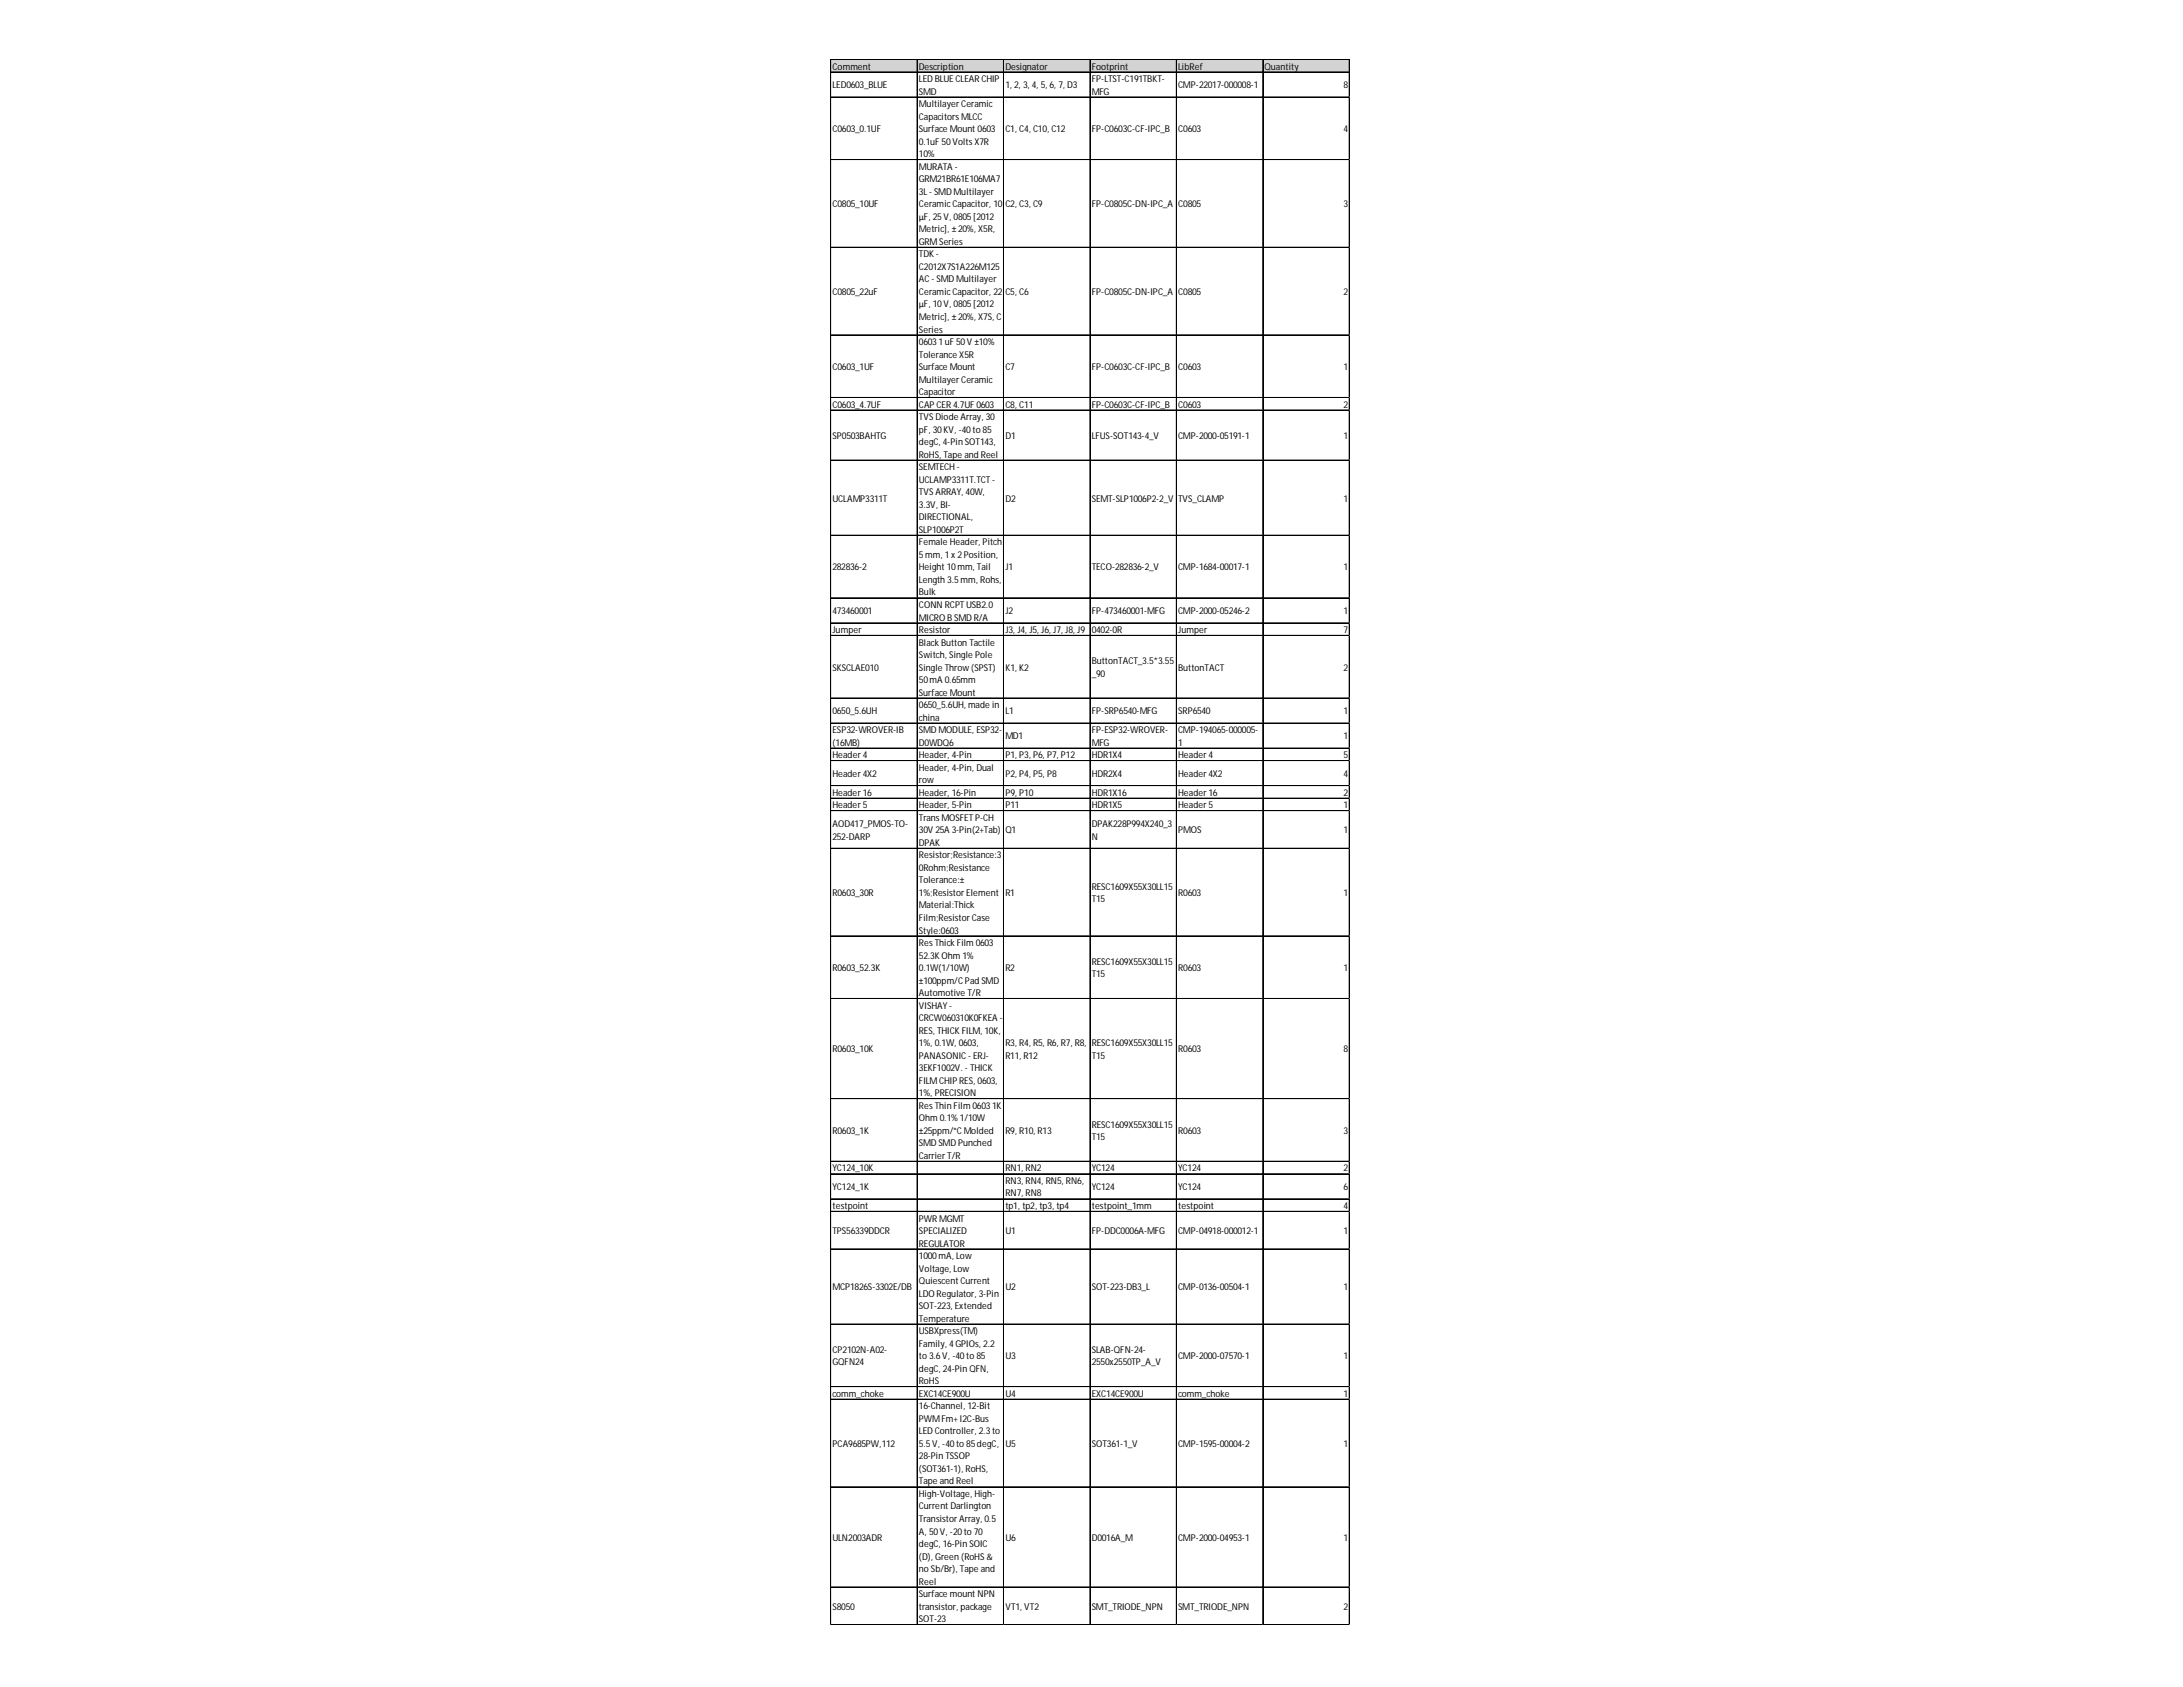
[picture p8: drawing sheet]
<svg xmlns="http://www.w3.org/2000/svg" width="279mm" height="216mm" viewBox="0 0 279 216" stroke-linecap="round" stroke-linejoin="round" font-family="sans-serif">
<defs><g id="words">
<g font-size="1.2">
<text x="106.6" y="8.9">Comment</text>
<text x="106.6" y="11.3">LED0603_BLUE</text>
<text x="117.6" y="8.9">Description</text>
<text x="117.6" y="10.5">LED BLUE CLEAR CHIP</text>
<text x="128.7" y="8.9">Designator</text>
<text x="128.7" y="11.3">1, 2, 3, 4, 5, 6, 7, D3</text>
<text x="139.7" y="8.9">Footprint</text>
<text x="139.7" y="10.5">FP-LTST-C191TBKT-</text>
<text x="150.8" y="8.9">LibRef</text>
<text x="150.8" y="11.3">CMP-22017-000008-1</text>
<text x="161.9" y="8.9">Quantity</text>
<text x="172" y="11.3">8</text>
<text x="106.6" y="16.9">C0603_0.1UF</text>
<text x="117.6" y="12.1">SMD</text>
<text x="117.6" y="13.7">Multilayer Ceramic</text>
<text x="117.6" y="15.3">Capacitors MLCC</text>
<text x="117.6" y="16.9">Surface Mount 0603</text>
<text x="128.7" y="16.9">C1, C4, C10, C12</text>
<text x="139.7" y="12.1">MFG</text>
<text x="139.7" y="16.9">FP-C0603C-CF-IPC_B</text>
<text x="150.8" y="16.9">C0603</text>
<text x="172" y="16.9">4</text>
<text x="117.6" y="18.5">0.1uF 50Volts X7R</text>
<text x="117.6" y="20.1">10%</text>
<text x="117.6" y="21.7">MURATA -</text>
<text x="117.6" y="23.3">GRM21BR61E106MA7</text>
<text x="106.6" y="26.5">C0805_10UF</text>
<text x="117.6" y="24.9">3L - SMD Multilayer</text>
<text x="117.6" y="26.5">Ceramic Capacitor, 10</text>
<text x="117.6" y="28.1">µF, 25V, 0805[2012</text>
<text x="117.6" y="29.7">Metric], ± 20%, X5R,</text>
<text x="128.7" y="26.5">C2, C3, C9</text>
<text x="139.7" y="26.5">FP-C0805C-DN-IPC_A</text>
<text x="150.8" y="26.5">C0805</text>
<text x="172" y="26.5">3</text>
<text x="117.6" y="31.3">GRMSeries</text>
<text x="117.6" y="32.9">TDK -</text>
<text x="117.6" y="34.5">C2012X7S1A226M125</text>
<text x="106.6" y="37.7">C0805_22uF</text>
<text x="117.6" y="36.1">AC - SMD Multilayer</text>
<text x="117.6" y="37.7">Ceramic Capacitor, 22</text>
<text x="117.6" y="39.4">µF, 10V, 0805[2012</text>
<text x="117.6" y="41">Metric], ± 20%, X7S, C</text>
<text x="128.7" y="37.7">C5, C6</text>
<text x="139.7" y="37.7">FP-C0805C-DN-IPC_A</text>
<text x="150.8" y="37.7">C0805</text>
<text x="172" y="37.7">2</text>
<text x="106.6" y="47.4">C0603_1UF</text>
<text x="117.6" y="42.6">Series</text>
<text x="117.6" y="44.2">06031uF 50V ±10%</text>
<text x="117.6" y="45.8">Tolerance X5R</text>
<text x="117.6" y="47.4">Surface Mount</text>
<text x="128.7" y="47.4">C7</text>
<text x="139.7" y="47.4">FP-C0603C-CF-IPC_B</text>
<text x="150.8" y="47.4">C0603</text>
<text x="172" y="47.4">1</text>
<text x="106.6" y="52.2">C0603_4.7UF</text>
<text x="117.6" y="49">Multilayer Ceramic</text>
<text x="117.6" y="50.6">Capacitor</text>
<text x="117.6" y="52.2">CAP CER 4.7UF 0603</text>
<text x="117.6" y="53.8">TVS Diode Array, 30</text>
<text x="128.7" y="52.2">C8, C11</text>
<text x="139.7" y="52.2">FP-C0603C-CF-IPC_B</text>
<text x="150.8" y="52.2">C0603</text>
<text x="172" y="52.2">2</text>
<text x="106.6" y="56.2">SP0503BAHTG</text>
<text x="117.6" y="55.4">pF, 30KV, -40to 85</text>
<text x="117.6" y="57">degC, 4-Pin SOT143,</text>
<text x="117.6" y="58.6">RoHS, Tape and Reel</text>
<text x="128.7" y="56.2">D1</text>
<text x="139.7" y="56.2">LFUS-SOT143-4_V</text>
<text x="150.8" y="56.2">CMP-2000-05191-1</text>
<text x="172" y="56.2">1</text>
<text x="106.6" y="64.2">UCLAMP3311T</text>
<text x="117.6" y="60.2">SEMTECH -</text>
<text x="117.6" y="61.8">UCLAMP3311T.TCT -</text>
<text x="117.6" y="63.4">TVS ARRAY, 40W,</text>
<text x="117.6" y="65">3.3V, BI-</text>
<text x="128.7" y="64.2">D2</text>
<text x="139.7" y="64.2">SEMT-SLP1006P2-2_V</text>
<text x="150.8" y="64.2">TVS_CLAMP</text>
<text x="172" y="64.2">1</text>
<text x="117.6" y="66.6">DIRECTIONAL,</text>
<text x="117.6" y="68.2">SLP1006P2T</text>
<text x="117.6" y="69.8">Female Header, Pitch</text>
<text x="117.6" y="71.4">5mm, 1x 2Position,</text>
<text x="106.6" y="73">282836-2</text>
<text x="117.6" y="73">Height 10mm, Tail</text>
<text x="117.6" y="74.6">Length 3.5mm, Rohs,</text>
<text x="117.6" y="76.2">Bulk</text>
<text x="117.6" y="77.8">CONN RCPT USB2.0</text>
<text x="128.7" y="73">J1</text>
<text x="139.7" y="73">TECO-282836-2_V</text>
<text x="150.8" y="73">CMP-1684-00017-1</text>
<text x="172" y="73">1</text>
<text x="106.6" y="78.6">473460001</text>
<text x="106.6" y="81">Jumper</text>
<text x="117.6" y="79.4">MICRO B SMD R/A</text>
<text x="117.6" y="81">Resistor</text>
<text x="117.6" y="82.6">Black Button Tactile</text>
<text x="128.7" y="78.6">J2</text>
<text x="128.7" y="81">J3, J4, J5, J6, J7, J8, J9</text>
<text x="139.7" y="78.6">FP-473460001-MFG</text>
<text x="139.7" y="81">0402-0R</text>
<text x="150.8" y="78.6">CMP-2000-05246-2</text>
<text x="150.8" y="81">Jumper</text>
<text x="172" y="78.6">1</text>
<text x="172" y="81">7</text>
<text x="106.6" y="85.8">SKSCLAE010</text>
<text x="117.6" y="84.2">Switch, Single Pole</text>
<text x="117.6" y="85.8">Single Throw (SPST)</text>
<text x="117.6" y="87.4">50mA 0.65mm</text>
<text x="117.6" y="89">Surface Mount</text>
<text x="128.7" y="85.8">K1, K2</text>
<text x="139.7" y="85">ButtonTACT_3.5*3.55</text>
<text x="139.7" y="86.6">_90</text>
<text x="150.8" y="85.8">ButtonTACT</text>
<text x="172" y="85.8">2</text>
<text x="106.6" y="91.4">0650_5.6UH</text>
<text x="106.6" y="93.8">ESP32-WROVER-IB</text>
<text x="106.6" y="95.4">(16MB)</text>
<text x="117.6" y="90.6">0650_5.6UH, made in</text>
<text x="117.6" y="92.2">china</text>
<text x="117.6" y="93.8">SMD MODULE, ESP32-</text>
<text x="117.6" y="95.4">D0WDQ6</text>
<text x="128.7" y="91.4">L1</text>
<text x="128.7" y="94.6">MD1</text>
<text x="139.7" y="91.4">FP-SRP6540-MFG</text>
<text x="139.7" y="93.8">FP-ESP32-WROVER-</text>
<text x="139.7" y="95.4">MFG</text>
<text x="150.8" y="91.4">SRP6540</text>
<text x="150.8" y="93.8">CMP-194065-000005-</text>
<text x="150.8" y="95.4">1</text>
<text x="172" y="91.4">1</text>
<text x="172" y="94.6">1</text>
<text x="106.6" y="97">Header 4</text>
<text x="106.6" y="99.4">Header 4X2</text>
<text x="106.6" y="101.8">Header 16</text>
<text x="117.6" y="97">Header, 4-Pin</text>
<text x="117.6" y="98.6">Header, 4-Pin, Dual</text>
<text x="117.6" y="100.2">row</text>
<text x="117.6" y="101.8">Header, 16-Pin</text>
<text x="128.7" y="97">P1, P3, P6, P7, P12</text>
<text x="128.7" y="99.4">P2, P4, P5, P8</text>
<text x="128.7" y="101.8">P9, P10</text>
<text x="139.7" y="97">HDR1X4</text>
<text x="139.7" y="99.4">HDR2X4</text>
<text x="139.7" y="101.8">HDR1X16</text>
<text x="150.8" y="97">Header 4</text>
<text x="150.8" y="99.4">Header 4X2</text>
<text x="150.8" y="101.8">Header 16</text>
<text x="172" y="97">5</text>
<text x="172" y="99.4">4</text>
<text x="172" y="101.8">2</text>
<text x="106.6" y="103.4">Header 5</text>
<text x="106.6" y="105.9">AOD417_PMOS-TO-</text>
<text x="106.6" y="107.5">252-DARP</text>
<text x="117.6" y="103.4">Header, 5-Pin</text>
<text x="117.6" y="105">Trans MOSFET P-CH</text>
<text x="117.6" y="106.7">30V 25A 3-Pin(2+Tab)</text>
<text x="128.7" y="103.4">P11</text>
<text x="128.7" y="106.7">Q1</text>
<text x="139.7" y="103.4">HDR1X5</text>
<text x="139.7" y="105.9">DPAK228P994X240_3</text>
<text x="139.7" y="107.5">N</text>
<text x="150.8" y="103.4">Header 5</text>
<text x="150.8" y="106.7">PMOS</text>
<text x="172" y="103.4">1</text>
<text x="172" y="106.7">1</text>
<text x="117.6" y="108.3">DPAK</text>
<text x="117.6" y="109.9">Resistor;Resistance:3</text>
<text x="117.6" y="111.5">0Rohm;Resistance</text>
<text x="117.6" y="113.1">Tolerance:±</text>
<text x="139.7" y="113.9">RESC1609X55X30LL15</text>
<text x="106.6" y="114.7">R0603_30R</text>
<text x="117.6" y="114.7">1%;Resistor Element</text>
<text x="117.6" y="116.3">Material:Thick</text>
<text x="117.6" y="117.9">Film;Resistor Case</text>
<text x="117.6" y="119.5">Style:0603</text>
<text x="128.7" y="114.7">R1</text>
<text x="139.7" y="115.5">T15</text>
<text x="150.8" y="114.7">R0603</text>
<text x="172" y="114.7">1</text>
<text x="106.6" y="124.3">R0603_52.3K</text>
<text x="117.6" y="121.1">Res Thick Film 0603</text>
<text x="117.6" y="122.7">52.3K Ohm 1%</text>
<text x="117.6" y="124.3">0.1W(1/10W)</text>
<text x="117.6" y="125.9">±100ppm/C Pad SMD</text>
<text x="128.7" y="124.3">R2</text>
<text x="139.7" y="123.5">RESC1609X55X30LL15</text>
<text x="139.7" y="125.1">T15</text>
<text x="150.8" y="124.3">R0603</text>
<text x="172" y="124.3">1</text>
<text x="117.6" y="127.5">Automotive T/R</text>
<text x="117.6" y="129.1">VISHAY -</text>
<text x="117.6" y="130.7">CRCW060310K0FKEA -</text>
<text x="106.6" y="134.7">R0603_10K</text>
<text x="117.6" y="132.3">RES, THICK FILM, 10K,</text>
<text x="117.6" y="133.9">1%, 0.1W, 0603,</text>
<text x="117.6" y="135.5">PANASONIC - ERJ-</text>
<text x="117.6" y="137.1">3EKF1002V. - THICK</text>
<text x="128.7" y="133.9">R3, R4, R5, R6, R7, R8,</text>
<text x="128.7" y="135.5">R11, R12</text>
<text x="139.7" y="133.9">RESC1609X55X30LL15</text>
<text x="139.7" y="135.5">T15</text>
<text x="150.8" y="134.7">R0603</text>
<text x="172" y="134.7">8</text>
<text x="117.6" y="138.7">FILMCHIP RES, 0603,</text>
<text x="117.6" y="140.3">1%, PRECISION</text>
<text x="117.6" y="141.9">Res Thin Film 06031K</text>
<text x="117.6" y="143.5">Ohm 0.1% 1/10W</text>
<text x="106.6" y="145.1">R0603_1K</text>
<text x="106.6" y="149.9">YC124_10K</text>
<text x="117.6" y="145.1">±25ppm/°C Molded</text>
<text x="117.6" y="146.7">SMD SMD Punched</text>
<text x="117.6" y="148.3">Carrier T/R</text>
<text x="128.7" y="145.1">R9, R10, R13</text>
<text x="128.7" y="149.9">RN1, RN2</text>
<text x="139.7" y="144.3">RESC1609X55X30LL15</text>
<text x="139.7" y="145.9">T15</text>
<text x="139.7" y="149.9">YC124</text>
<text x="150.8" y="145.1">R0603</text>
<text x="150.8" y="149.9">YC124</text>
<text x="172" y="145.1">3</text>
<text x="172" y="149.9">2</text>
<text x="106.6" y="152.3">YC124_1K</text>
<text x="106.6" y="154.7">testpoint</text>
<text x="128.7" y="151.5">RN3, RN4, RN5, RN6,</text>
<text x="128.7" y="153.1">RN7, RN8</text>
<text x="128.7" y="154.7">tp1, tp2, tp3, tp4</text>
<text x="139.7" y="152.3">YC124</text>
<text x="139.7" y="154.7">testpoint_1mm</text>
<text x="150.8" y="152.3">YC124</text>
<text x="150.8" y="154.7">testpoint</text>
<text x="172" y="152.3">6</text>
<text x="172" y="154.7">4</text>
<text x="106.6" y="157.9">TPS56339DDCR</text>
<text x="117.6" y="156.3">PWR MGMT</text>
<text x="117.6" y="157.9">SPECIALIZED</text>
<text x="117.6" y="159.5">REGULATOR</text>
<text x="117.6" y="161.1">1000mA, Low</text>
<text x="128.7" y="157.9">U1</text>
<text x="139.7" y="157.9">FP-DDC0006A-MFG</text>
<text x="150.8" y="157.9">CMP-04918-000012-1</text>
<text x="172" y="157.9">1</text>
<text x="106.6" y="165.1">MCP1826S-3302E/DB</text>
<text x="117.6" y="162.7">Voltage, Low</text>
<text x="117.6" y="164.3">Quiescent Current</text>
<text x="117.6" y="165.9">LDO Regulator, 3-Pin</text>
<text x="117.6" y="167.5">SOT-223, Extended</text>
<text x="128.7" y="165.1">U2</text>
<text x="139.7" y="165.1">SOT-223-DB3_L</text>
<text x="150.8" y="165.1">CMP-0136-00504-1</text>
<text x="172" y="165.1">1</text>
<text x="106.6" y="173.2">CP2102N-A02-</text>
<text x="117.6" y="169.1">Temperature</text>
<text x="117.6" y="170.7">USBXpress(TM)</text>
<text x="117.6" y="172.4">Family, 4GPIOs, 2.2</text>
<text x="117.6" y="174">to 3.6V, -40to 85</text>
<text x="128.7" y="174">U3</text>
<text x="139.7" y="173.2">SLAB-QFN-24-</text>
<text x="150.8" y="174">CMP-2000-07570-1</text>
<text x="172" y="174">1</text>
<text x="106.6" y="174.8">GQFN24</text>
<text x="106.6" y="178.8">comm_choke</text>
<text x="117.6" y="175.6">degC, 24-Pin QFN,</text>
<text x="117.6" y="177.2">RoHS</text>
<text x="117.6" y="178.8">EXC14CE900U</text>
<text x="128.7" y="178.8">U4</text>
<text x="139.7" y="174.8">2550x2550TP_A_V</text>
<text x="139.7" y="178.8">EXC14CE900U</text>
<text x="150.8" y="178.8">comm_choke</text>
<text x="172" y="178.8">1</text>
<text x="106.6" y="185.2">PCA9685PW,112</text>
<text x="117.6" y="180.4">16-Channel, 12-Bit</text>
<text x="117.6" y="182">PWMFm+ I2C-Bus</text>
<text x="117.6" y="183.6">LED Controller, 2.3to</text>
<text x="117.6" y="185.2">5.5V, -40to 85degC,</text>
<text x="128.7" y="185.2">U5</text>
<text x="139.7" y="185.2">SOT361-1_V</text>
<text x="150.8" y="185.2">CMP-1595-00004-2</text>
<text x="172" y="185.2">1</text>
<text x="117.6" y="186.8">28-Pin TSSOP</text>
<text x="117.6" y="188.4">(SOT361-1), RoHS,</text>
<text x="117.6" y="190">Tape and Reel</text>
<text x="117.6" y="191.6">High-Voltage, High-</text>
<text x="106.6" y="197.2">ULN2003ADR</text>
<text x="117.6" y="193.2">Current Darlington</text>
<text x="117.6" y="194.8">Transistor Array, 0.5</text>
<text x="117.6" y="196.4">A, 50V, -20to 70</text>
<text x="117.6" y="198">degC, 16-Pin SOIC</text>
<text x="128.7" y="197.2">U6</text>
<text x="139.7" y="197.2">D0016A_M</text>
<text x="150.8" y="197.2">CMP-2000-04953-1</text>
<text x="172" y="197.2">1</text>
<text x="117.6" y="199.6">(D), Green (RoHS &amp;</text>
<text x="117.6" y="201.2">no Sb/Br), Tape and</text>
<text x="117.6" y="202.8">Reel</text>
<text x="106.6" y="206">S8050</text>
<text x="117.6" y="204.4">Surface mount NPN</text>
<text x="117.6" y="206">transistor, package</text>
<text x="117.6" y="207.6">SOT-23</text>
<text x="128.7" y="206">VT1, VT2</text>
<text x="139.7" y="206">SMT_TRIODE_NPN</text>
<text x="150.8" y="206">SMT_TRIODE_NPN</text>
<text x="172" y="206">2</text>
</g>
</g></defs>
<path d="M106.3 7.6h66.5v1.7h-66.5z" fill="#d3d3d3"/>
<g fill="none" stroke="#000" stroke-width=".13">
<path d="M106.3 7.6v200.3M106.4 7.6v200.3M106.4 7.6h66.4M106.4 9.2h66.4M106.4 12.4h66.4M117.4 7.7v200.2M128.4 7.7v200.2M128.5 7.7v200.2M139.5 7.7v200.2M150.6 7.7v200.2M161.6 7.7v200.2M161.7 7.7v200.2"/>
<path d="M172.7 7.7v200.2M106.4 20.4h66.4M106.4 20.5h66.4M106.4 31.6h66.4M106.4 31.7h66.4M106.4 42.9h66.4M106.4 50.9h66.4M106.4 52.5h66.4M106.4 58.9h66.4M106.4 68.5h66.4M106.4 76.5h66.4M106.4 79.7h66.4"/>
<path d="M106.4 81.3h66.4M106.4 81.4h66.4M106.4 89.3h66.4M106.4 89.4h66.4M106.4 92.5h66.4M106.4 92.6h66.4M106.4 95.7h66.4M106.4 95.8h66.4M106.4 97.3h66.4M106.4 97.4h66.4M106.4 100.5h66.4M106.4 100.6h66.4"/>
<path d="M106.4 102.1h66.4M106.4 102.2h66.4M106.4 103.7h66.4M106.4 103.8h66.4M106.4 108.6h66.4M106.4 119.8h66.4M106.4 127.8h66.4M106.4 140.6h66.4M106.4 148.6h66.4M106.4 148.7h66.4M106.4 150.2h66.4M106.4 150.3h66.4"/>
<path d="M106.4 153.4h66.4M106.4 153.5h66.4M106.4 155h66.4M106.4 155.1h66.4M106.4 159.8h66.4M106.4 159.9h66.4M106.4 169.4h66.4M106.4 169.5h66.4M106.4 177.5h66.4M106.4 179.1h66.4M106.4 190.3h66.4M106.4 203.1h66.4"/>
<path d="M106.4 207.9h66.4"/>
</g>
<path d="M172.8 12.4h.1" fill="none" stroke="#d4d4d4" stroke-width=".13"/>
<path d="M172.8 12.4v.1z" fill="#d4d4d4"/>
<path d="M172.8 20.4h.1" fill="none" stroke="#d4d4d4" stroke-width=".13"/>
<path d="M172.8 20.4v.1z" fill="#d4d4d4"/>
<path d="M172.8 31.6h.1" fill="none" stroke="#d4d4d4" stroke-width=".13"/>
<path d="M172.8 31.6v.1z" fill="#d4d4d4"/>
<path d="M172.8 42.9h.1" fill="none" stroke="#d4d4d4" stroke-width=".13"/>
<path d="M172.8 50.9h.1" fill="none" stroke="#d4d4d4" stroke-width=".13"/>
<path d="M172.8 52.5h.1" fill="none" stroke="#d4d4d4" stroke-width=".13"/>
<path d="M172.8 58.9h.1" fill="none" stroke="#d4d4d4" stroke-width=".13"/>
<path d="M172.8 58.9v.1z" fill="#d4d4d4"/>
<path d="M172.8 68.5h.1" fill="none" stroke="#d4d4d4" stroke-width=".13"/>
<path d="M172.8 68.5v.1z" fill="#d4d4d4"/>
<path d="M172.8 76.5h.1" fill="none" stroke="#d4d4d4" stroke-width=".13"/>
<path d="M172.8 76.5v.1z" fill="#d4d4d4"/>
<path d="M172.8 79.7h.1" fill="none" stroke="#d4d4d4" stroke-width=".13"/>
<path d="M172.8 79.7v.1z" fill="#d4d4d4"/>
<path d="M172.8 81.3h.1" fill="none" stroke="#d4d4d4" stroke-width=".13"/>
<path d="M172.8 81.3v.1z" fill="#d4d4d4"/>
<path d="M172.8 89.3h.1" fill="none" stroke="#d4d4d4" stroke-width=".13"/>
<path d="M172.8 89.3v.1z" fill="#d4d4d4"/>
<path d="M172.8 92.5h.1" fill="none" stroke="#d4d4d4" stroke-width=".13"/>
<path d="M172.8 92.5v.1z" fill="#d4d4d4"/>
<path d="M172.8 95.7h.1" fill="none" stroke="#d4d4d4" stroke-width=".13"/>
<path d="M172.8 95.7v.1z" fill="#d4d4d4"/>
<path d="M172.8 97.3h.1" fill="none" stroke="#d4d4d4" stroke-width=".13"/>
<path d="M172.8 97.3v.1z" fill="#d4d4d4"/>
<path d="M172.8 100.5h.1" fill="none" stroke="#d4d4d4" stroke-width=".13"/>
<path d="M172.8 100.5v.1z" fill="#d4d4d4"/>
<path d="M172.8 102.1h.1" fill="none" stroke="#d4d4d4" stroke-width=".13"/>
<path d="M172.8 102.1v.1z" fill="#d4d4d4"/>
<path d="M172.8 103.7h.1" fill="none" stroke="#d4d4d4" stroke-width=".13"/>
<path d="M172.8 103.7v.1z" fill="#d4d4d4"/>
<path d="M172.8 108.6h.1" fill="none" stroke="#d4d4d4" stroke-width=".13"/>
<path d="M172.8 119.8h.1" fill="none" stroke="#d4d4d4" stroke-width=".13"/>
<path d="M172.8 127.8h.1" fill="none" stroke="#d4d4d4" stroke-width=".13"/>
<path d="M172.8 127.8v.1z" fill="#d4d4d4"/>
<path d="M172.8 140.6h.1" fill="none" stroke="#d4d4d4" stroke-width=".13"/>
<path d="M172.8 140.6v.1z" fill="#d4d4d4"/>
<path d="M172.8 148.6h.1" fill="none" stroke="#d4d4d4" stroke-width=".13"/>
<path d="M172.8 148.6v.1z" fill="#d4d4d4"/>
<path d="M172.8 150.2h.1" fill="none" stroke="#d4d4d4" stroke-width=".13"/>
<path d="M172.8 150.2v.1z" fill="#d4d4d4"/>
<path d="M172.8 153.4h.1" fill="none" stroke="#d4d4d4" stroke-width=".13"/>
<path d="M172.8 153.4v.1z" fill="#d4d4d4"/>
<path d="M172.8 155h.1" fill="none" stroke="#d4d4d4" stroke-width=".13"/>
<path d="M172.8 155v.1z" fill="#d4d4d4"/>
<path d="M172.8 159.8h.1" fill="none" stroke="#d4d4d4" stroke-width=".13"/>
<path d="M172.8 159.8v.1z" fill="#d4d4d4"/>
<path d="M172.8 169.4h.1" fill="none" stroke="#d4d4d4" stroke-width=".13"/>
<path d="M172.8 169.4v.1z" fill="#d4d4d4"/>
<path d="M172.8 177.5h.1" fill="none" stroke="#d4d4d4" stroke-width=".13"/>
<path d="M172.8 179.1h.1" fill="none" stroke="#d4d4d4" stroke-width=".13"/>
<path d="M172.8 190.3h.1" fill="none" stroke="#d4d4d4" stroke-width=".13"/>
<path d="M172.8 190.3v.1z" fill="#d4d4d4"/>
<path d="M172.8 203.1h.1" fill="none" stroke="#d4d4d4" stroke-width=".13"/>
<path d="M172.8 203.1v.1z" fill="#d4d4d4"/>
<path d="M172.8 207.9h.1" fill="none" stroke="#d4d4d4" stroke-width=".13"/>
<use href="#words"/>
</svg>
